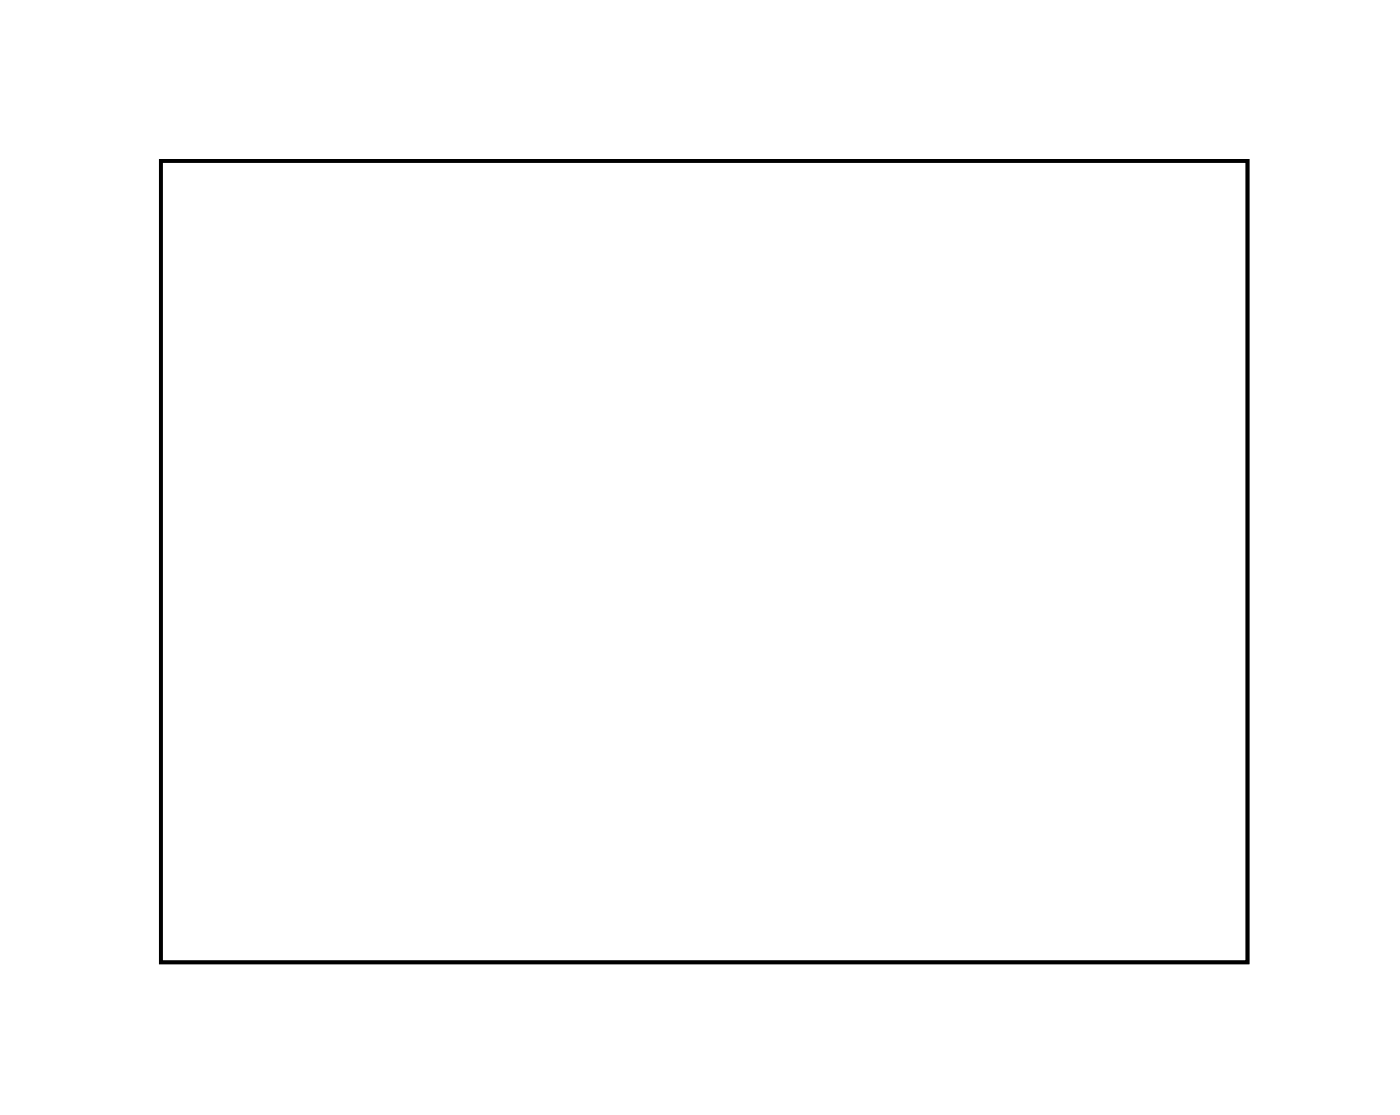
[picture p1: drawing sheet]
<svg xmlns="http://www.w3.org/2000/svg" width="76mm" height="61mm" viewBox="0 0 76 61" stroke-linecap="round" stroke-linejoin="round" font-family="sans-serif">
<path d="M8.8 8.8h59.1v43.6h-59.1z" fill="none" stroke="#000" stroke-width=".2"/>
<path d="M8.8 8.8h59.1v43.6h-59.1z" fill="none" stroke="#000" stroke-width=".05"/>
<circle cx="31.8" cy="47.2" r=".58" fill="#fff"/>
<circle cx="31.8" cy="47.2" r=".58" fill="none" stroke="#fff" stroke-width=".72" stroke-linecap="butt"/>
<circle cx="33.8" cy="47.2" r=".58" fill="#fff"/>
<circle cx="33.8" cy="47.2" r=".58" fill="none" stroke="#fff" stroke-width=".72" stroke-linecap="butt"/>
<circle cx="35.8" cy="47.2" r=".58" fill="#fff"/>
<circle cx="35.8" cy="47.2" r=".58" fill="none" stroke="#fff" stroke-width=".72" stroke-linecap="butt"/>
<path d="M18.3 12.1h1.6v1.6h-1.6z" fill="#fff"/>
<path d="M18.3 12.1h1.6v1.6h-1.6z" fill="none" stroke="#fff" stroke-width=".76" stroke-linecap="butt"/>
<circle cx="19.1" cy="12.9" r=".79" fill="#fff"/>
<circle cx="19.1" cy="12.9" r=".79" fill="none" stroke="#fff" stroke-width=".76" stroke-linecap="butt"/>
<circle cx="19.1" cy="15.4" r=".79" fill="#fff"/>
<circle cx="19.1" cy="15.4" r=".79" fill="none" stroke="#fff" stroke-width=".76" stroke-linecap="butt"/>
<circle cx="19.1" cy="18" r=".79" fill="#fff"/>
<circle cx="19.1" cy="18" r=".79" fill="none" stroke="#fff" stroke-width=".76" stroke-linecap="butt"/>
<circle cx="66.1" cy="29.4" r=".66" fill="#fff"/>
<circle cx="66.1" cy="29.4" r=".66" fill="none" stroke="#fff" stroke-width=".56"/>
<path d="M65.4 28.7h1.4v1.4h-1.4z" fill="#fff"/>
<path d="M65.4 28.7h1.4v1.4h-1.4z" fill="none" stroke="#fff" stroke-width=".56"/>
<circle cx="66.1" cy="31.9" r=".66" fill="#fff"/>
<circle cx="66.1" cy="31.9" r=".66" fill="none" stroke="#fff" stroke-width=".56"/>
<circle cx="66.1" cy="34.5" r=".66" fill="#fff"/>
<circle cx="66.1" cy="34.5" r=".66" fill="none" stroke="#fff" stroke-width=".56"/>
<circle cx="66.1" cy="37" r=".66" fill="#fff"/>
<circle cx="66.1" cy="37" r=".66" fill="none" stroke="#fff" stroke-width=".56"/>
<circle cx="66.1" cy="39.6" r=".66" fill="#fff"/>
<circle cx="66.1" cy="39.6" r=".66" fill="none" stroke="#fff" stroke-width=".56"/>
<circle cx="66.1" cy="42.1" r=".66" fill="#fff"/>
<circle cx="66.1" cy="42.1" r=".66" fill="none" stroke="#fff" stroke-width=".56"/>
<circle cx="66.1" cy="44.6" r=".66" fill="#fff"/>
<circle cx="66.1" cy="44.6" r=".66" fill="none" stroke="#fff" stroke-width=".56"/>
<circle cx="66.1" cy="47.2" r=".66" fill="#fff"/>
<circle cx="66.1" cy="47.2" r=".66" fill="none" stroke="#fff" stroke-width=".56"/>
<path d="M28.6 38.9h1.4v1.4h-1.4z" fill="#fff"/>
<path d="M28.6 38.9h1.4v1.4h-1.4z" fill="none" stroke="#fff" stroke-width=".76" stroke-linecap="butt"/>
<circle cx="29.3" cy="39.6" r=".7" fill="#fff"/>
<circle cx="29.3" cy="39.6" r=".7" fill="none" stroke="#fff" stroke-width=".76" stroke-linecap="butt"/>
<circle cx="29.3" cy="31.9" r=".7" fill="#fff"/>
<circle cx="29.3" cy="31.9" r=".7" fill="none" stroke="#fff" stroke-width=".76" stroke-linecap="butt"/>
<circle cx="31.8" cy="39.6" r=".7" fill="#fff"/>
<circle cx="31.8" cy="39.6" r=".7" fill="none" stroke="#fff" stroke-width=".76" stroke-linecap="butt"/>
<circle cx="31.8" cy="31.9" r=".7" fill="#fff"/>
<circle cx="31.8" cy="31.9" r=".7" fill="none" stroke="#fff" stroke-width=".76" stroke-linecap="butt"/>
<circle cx="34.3" cy="39.6" r=".7" fill="#fff"/>
<circle cx="34.3" cy="39.6" r=".7" fill="none" stroke="#fff" stroke-width=".76" stroke-linecap="butt"/>
<circle cx="34.3" cy="31.9" r=".7" fill="#fff"/>
<circle cx="34.3" cy="31.9" r=".7" fill="none" stroke="#fff" stroke-width=".76" stroke-linecap="butt"/>
<circle cx="36.9" cy="39.6" r=".7" fill="#fff"/>
<circle cx="36.9" cy="39.6" r=".7" fill="none" stroke="#fff" stroke-width=".76" stroke-linecap="butt"/>
<circle cx="36.9" cy="31.9" r=".7" fill="#fff"/>
<circle cx="36.9" cy="31.9" r=".7" fill="none" stroke="#fff" stroke-width=".76" stroke-linecap="butt"/>
<circle cx="39.4" cy="39.6" r=".7" fill="#fff"/>
<circle cx="39.4" cy="39.6" r=".7" fill="none" stroke="#fff" stroke-width=".76" stroke-linecap="butt"/>
<circle cx="39.4" cy="31.9" r=".7" fill="#fff"/>
<circle cx="39.4" cy="31.9" r=".7" fill="none" stroke="#fff" stroke-width=".76" stroke-linecap="butt"/>
<circle cx="42" cy="39.6" r=".7" fill="#fff"/>
<circle cx="42" cy="39.6" r=".7" fill="none" stroke="#fff" stroke-width=".76" stroke-linecap="butt"/>
<circle cx="42" cy="31.9" r=".7" fill="#fff"/>
<circle cx="42" cy="31.9" r=".7" fill="none" stroke="#fff" stroke-width=".76" stroke-linecap="butt"/>
<circle cx="44.5" cy="39.6" r=".7" fill="#fff"/>
<circle cx="44.5" cy="39.6" r=".7" fill="none" stroke="#fff" stroke-width=".76" stroke-linecap="butt"/>
<circle cx="44.5" cy="31.9" r=".7" fill="#fff"/>
<circle cx="44.5" cy="31.9" r=".7" fill="none" stroke="#fff" stroke-width=".76" stroke-linecap="butt"/>
<circle cx="47" cy="39.6" r=".7" fill="#fff"/>
<circle cx="47" cy="39.6" r=".7" fill="none" stroke="#fff" stroke-width=".76" stroke-linecap="butt"/>
<circle cx="47" cy="31.9" r=".7" fill="#fff"/>
<circle cx="47" cy="31.9" r=".7" fill="none" stroke="#fff" stroke-width=".76" stroke-linecap="butt"/>
<circle cx="49.6" cy="39.6" r=".7" fill="#fff"/>
<circle cx="49.6" cy="39.6" r=".7" fill="none" stroke="#fff" stroke-width=".76" stroke-linecap="butt"/>
<circle cx="49.6" cy="31.9" r=".7" fill="#fff"/>
<circle cx="49.6" cy="31.9" r=".7" fill="none" stroke="#fff" stroke-width=".76" stroke-linecap="butt"/>
<circle cx="52.1" cy="39.6" r=".7" fill="#fff"/>
<circle cx="52.1" cy="39.6" r=".7" fill="none" stroke="#fff" stroke-width=".76" stroke-linecap="butt"/>
<circle cx="52.1" cy="31.9" r=".7" fill="#fff"/>
<circle cx="52.1" cy="31.9" r=".7" fill="none" stroke="#fff" stroke-width=".76" stroke-linecap="butt"/>
<circle cx="54.7" cy="39.6" r=".7" fill="#fff"/>
<circle cx="54.7" cy="39.6" r=".7" fill="none" stroke="#fff" stroke-width=".76" stroke-linecap="butt"/>
<circle cx="54.7" cy="31.9" r=".7" fill="#fff"/>
<circle cx="54.7" cy="31.9" r=".7" fill="none" stroke="#fff" stroke-width=".76" stroke-linecap="butt"/>
<circle cx="57.2" cy="39.6" r=".7" fill="#fff"/>
<circle cx="57.2" cy="39.6" r=".7" fill="none" stroke="#fff" stroke-width=".76" stroke-linecap="butt"/>
<circle cx="57.2" cy="31.9" r=".7" fill="#fff"/>
<circle cx="57.2" cy="31.9" r=".7" fill="none" stroke="#fff" stroke-width=".76" stroke-linecap="butt"/>
<circle cx="59.7" cy="39.6" r=".7" fill="#fff"/>
<circle cx="59.7" cy="39.6" r=".7" fill="none" stroke="#fff" stroke-width=".76" stroke-linecap="butt"/>
<circle cx="59.7" cy="31.9" r=".7" fill="#fff"/>
<circle cx="59.7" cy="31.9" r=".7" fill="none" stroke="#fff" stroke-width=".76" stroke-linecap="butt"/>
<circle cx="62.3" cy="39.6" r=".7" fill="#fff"/>
<circle cx="62.3" cy="39.6" r=".7" fill="none" stroke="#fff" stroke-width=".76" stroke-linecap="butt"/>
<circle cx="62.3" cy="31.9" r=".7" fill="#fff"/>
<circle cx="62.3" cy="31.9" r=".7" fill="none" stroke="#fff" stroke-width=".76" stroke-linecap="butt"/>
<path d="M15.8 43.9h1.5v1.5h-1.5z" fill="#fff"/>
<path d="M15.8 43.9h1.5v1.5h-1.5z" fill="none" stroke="#fff" stroke-width=".76" stroke-linecap="butt"/>
<circle cx="16.6" cy="44.6" r=".74" fill="#fff"/>
<circle cx="16.6" cy="44.6" r=".74" fill="none" stroke="#fff" stroke-width=".76" stroke-linecap="butt"/>
<circle cx="16.6" cy="47.2" r=".74" fill="#fff"/>
<circle cx="16.6" cy="47.2" r=".74" fill="none" stroke="#fff" stroke-width=".76" stroke-linecap="butt"/>
<circle cx="16.6" cy="49.7" r=".74" fill="#fff"/>
<circle cx="16.6" cy="49.7" r=".74" fill="none" stroke="#fff" stroke-width=".76" stroke-linecap="butt"/>
<path d="M51.4 22.3h1.5v1.5h-1.5z" fill="#fff"/>
<path d="M51.4 22.3h1.5v1.5h-1.5z" fill="none" stroke="#fff" stroke-width=".76" stroke-linecap="butt"/>
<circle cx="52.1" cy="23.1" r=".76" fill="#fff"/>
<circle cx="52.1" cy="23.1" r=".76" fill="none" stroke="#fff" stroke-width=".76" stroke-linecap="butt"/>
<circle cx="52.1" cy="25.6" r=".76" fill="#fff"/>
<circle cx="52.1" cy="25.6" r=".76" fill="none" stroke="#fff" stroke-width=".76" stroke-linecap="butt"/>
<path d="M51.4 15.9h1.5v1.6h-1.5z" fill="#fff"/>
<path d="M51.4 15.9h1.5v1.6h-1.5z" fill="none" stroke="#fff" stroke-width=".76" stroke-linecap="butt"/>
<circle cx="52.1" cy="16.7" r=".76" fill="#fff"/>
<circle cx="52.1" cy="16.7" r=".76" fill="none" stroke="#fff" stroke-width=".76" stroke-linecap="butt"/>
<circle cx="52.1" cy="19.2" r=".76" fill="#fff"/>
<circle cx="52.1" cy="19.2" r=".76" fill="none" stroke="#fff" stroke-width=".76" stroke-linecap="butt"/>
<path d="M10.7 10.9h1.5v1.5h-1.5z" fill="#fff"/>
<path d="M10.7 10.9h1.5v1.5h-1.5z" fill="none" stroke="#fff" stroke-width=".76" stroke-linecap="butt"/>
<circle cx="11.5" cy="11.6" r=".76" fill="#fff"/>
<circle cx="11.5" cy="11.6" r=".76" fill="none" stroke="#fff" stroke-width=".76" stroke-linecap="butt"/>
<circle cx="14" cy="11.6" r=".76" fill="#fff"/>
<circle cx="14" cy="11.6" r=".76" fill="none" stroke="#fff" stroke-width=".76" stroke-linecap="butt"/>
<path d="M60.3 45.2h1.4v1.4h-1.4z" fill="#fff"/>
<path d="M60.3 45.2h1.4v1.4h-1.4z" fill="none" stroke="#fff" stroke-width=".76" stroke-linecap="butt"/>
<circle cx="61" cy="45.9" r=".7" fill="#fff"/>
<circle cx="61" cy="45.9" r=".7" fill="none" stroke="#fff" stroke-width=".76" stroke-linecap="butt"/>
<circle cx="61" cy="48.5" r=".7" fill="#fff"/>
<circle cx="61" cy="48.5" r=".7" fill="none" stroke="#fff" stroke-width=".76" stroke-linecap="butt"/>
<path d="M10.8 18.5h1.4v1.4h-1.4z" fill="#fff"/>
<path d="M10.8 18.5h1.4v1.4h-1.4z" fill="none" stroke="#fff" stroke-width=".76" stroke-linecap="butt"/>
<circle cx="11.5" cy="19.2" r=".7" fill="#fff"/>
<circle cx="11.5" cy="19.2" r=".7" fill="none" stroke="#fff" stroke-width=".76" stroke-linecap="butt"/>
<circle cx="14" cy="19.2" r=".7" fill="#fff"/>
<circle cx="14" cy="19.2" r=".7" fill="none" stroke="#fff" stroke-width=".76" stroke-linecap="butt"/>
<circle cx="16.6" cy="37" r=".6" fill="#fff"/>
<circle cx="16.6" cy="37" r=".6" fill="none" stroke="#fff" stroke-width=".65" stroke-linecap="butt"/>
<path d="M16 36.4h1.2v1.2h-1.2z" fill="#fff"/>
<path d="M16 36.4h1.2v1.2h-1.2z" fill="none" stroke="#fff" stroke-width=".65" stroke-linecap="butt"/>
<circle cx="16.6" cy="34.5" r=".6" fill="#fff"/>
<circle cx="16.6" cy="34.5" r=".6" fill="none" stroke="#fff" stroke-width=".65" stroke-linecap="butt"/>
<path d="M49 44h1.2v1.3h-1.2z" fill="#fff"/>
<path d="M49 44h1.2v1.3h-1.2z" fill="none" stroke="#fff" stroke-width=".79" stroke-linecap="butt"/>
<circle cx="49.6" cy="44.6" r=".61" fill="#fff"/>
<circle cx="49.6" cy="44.6" r=".61" fill="none" stroke="#fff" stroke-width=".79" stroke-linecap="butt"/>
<circle cx="52.1" cy="44.6" r=".61" fill="#fff"/>
<circle cx="52.1" cy="44.6" r=".61" fill="none" stroke="#fff" stroke-width=".79" stroke-linecap="butt"/>
<circle cx="54.7" cy="47.2" r=".64" fill="#fff"/>
<circle cx="54.7" cy="47.2" r=".64" fill="none" stroke="#fff" stroke-width=".76" stroke-linecap="butt"/>
<circle cx="52.1" cy="47.2" r=".64" fill="#fff"/>
<circle cx="52.1" cy="47.2" r=".64" fill="none" stroke="#fff" stroke-width=".76" stroke-linecap="butt"/>
<circle cx="49.6" cy="47.2" r=".64" fill="#fff"/>
<circle cx="49.6" cy="47.2" r=".64" fill="none" stroke="#fff" stroke-width=".76" stroke-linecap="butt"/>
<circle cx="47" cy="47.2" r=".64" fill="#fff"/>
<circle cx="47" cy="47.2" r=".64" fill="none" stroke="#fff" stroke-width=".76" stroke-linecap="butt"/>
<path d="M27.3 46.5h1.4v1.4h-1.4z" fill="#fff"/>
<path d="M27.3 46.5h1.4v1.4h-1.4z" fill="none" stroke="#fff" stroke-width=".76" stroke-linecap="butt"/>
<circle cx="28" cy="47.2" r=".7" fill="#fff"/>
<circle cx="28" cy="47.2" r=".7" fill="none" stroke="#fff" stroke-width=".76" stroke-linecap="butt"/>
<circle cx="25.5" cy="47.2" r=".7" fill="#fff"/>
<circle cx="25.5" cy="47.2" r=".7" fill="none" stroke="#fff" stroke-width=".76" stroke-linecap="butt"/>
<circle cx="16.6" cy="24.3" r=".72" fill="#fff"/>
<circle cx="16.6" cy="24.3" r=".72" fill="none" stroke="#fff" stroke-width=".69" stroke-linecap="butt"/>
<path d="M15.6 23.4h1.9v1.9h-1.9zM16.1 24.3a.5 .5 0 0 0 1 0 .5 .5 0 0 0-1 0z" fill="#fff"/>
<g fill="none" stroke="#fff" stroke-width=".25">
<path d="M15.6 23.4h1.9v1.9h-1.9z"/>
<circle cx="16.6" cy="24.3" r=".5"/>
</g>
<circle cx="14" cy="24.3" r=".72" fill="#fff"/>
<circle cx="14" cy="24.3" r=".72" fill="none" stroke="#fff" stroke-width=".69" stroke-linecap="butt"/>
<circle cx="11.5" cy="24.3" r=".72" fill="#fff"/>
<circle cx="11.5" cy="24.3" r=".72" fill="none" stroke="#fff" stroke-width=".69" stroke-linecap="butt"/>
<circle cx="26.7" cy="10.5" r=".56" fill="#fff"/>
<circle cx="26.7" cy="10.5" r=".56" fill="none" stroke="#fff" stroke-width=".32"/>
<circle cx="26.7" cy="13" r=".56" fill="#fff"/>
<circle cx="26.7" cy="13" r=".56" fill="none" stroke="#fff" stroke-width=".32"/>
<circle cx="26.7" cy="15.5" r=".56" fill="#fff"/>
<circle cx="26.7" cy="15.5" r=".56" fill="none" stroke="#fff" stroke-width=".32"/>
<circle cx="26.7" cy="18" r=".56" fill="#fff"/>
<circle cx="26.7" cy="18" r=".56" fill="none" stroke="#fff" stroke-width=".32"/>
<circle cx="26.7" cy="20.6" r=".56" fill="#fff"/>
<circle cx="26.7" cy="20.6" r=".56" fill="none" stroke="#fff" stroke-width=".32"/>
<circle cx="26.7" cy="23.1" r=".56" fill="#fff"/>
<circle cx="26.7" cy="23.1" r=".56" fill="none" stroke="#fff" stroke-width=".32"/>
<circle cx="26.7" cy="25.6" r=".56" fill="#fff"/>
<circle cx="26.7" cy="25.6" r=".56" fill="none" stroke="#fff" stroke-width=".32"/>
<circle cx="26.7" cy="28.1" r=".56" fill="#fff"/>
<circle cx="26.7" cy="28.1" r=".56" fill="none" stroke="#fff" stroke-width=".32"/>
<circle cx="39.4" cy="10.5" r=".56" fill="#fff"/>
<circle cx="39.4" cy="10.5" r=".56" fill="none" stroke="#fff" stroke-width=".32"/>
<circle cx="39.4" cy="13" r=".56" fill="#fff"/>
<circle cx="39.4" cy="13" r=".56" fill="none" stroke="#fff" stroke-width=".32"/>
<circle cx="39.4" cy="15.5" r=".56" fill="#fff"/>
<circle cx="39.4" cy="15.5" r=".56" fill="none" stroke="#fff" stroke-width=".32"/>
<circle cx="39.4" cy="18" r=".56" fill="#fff"/>
<circle cx="39.4" cy="18" r=".56" fill="none" stroke="#fff" stroke-width=".32"/>
<circle cx="39.4" cy="20.6" r=".56" fill="#fff"/>
<circle cx="39.4" cy="20.6" r=".56" fill="none" stroke="#fff" stroke-width=".32"/>
<circle cx="39.4" cy="23.1" r=".56" fill="#fff"/>
<circle cx="39.4" cy="23.1" r=".56" fill="none" stroke="#fff" stroke-width=".32"/>
<circle cx="39.4" cy="25.6" r=".56" fill="#fff"/>
<circle cx="39.4" cy="25.6" r=".56" fill="none" stroke="#fff" stroke-width=".32"/>
<circle cx="39.4" cy="28.1" r=".56" fill="#fff"/>
<circle cx="39.4" cy="28.1" r=".56" fill="none" stroke="#fff" stroke-width=".32"/>
<path d="M43.8 12.2h1.4v1.4h-1.4z" fill="#fff"/>
<path d="M43.8 12.2h1.4v1.4h-1.4z" fill="none" stroke="#fff" stroke-width=".76" stroke-linecap="butt"/>
<circle cx="44.5" cy="12.9" r=".7" fill="#fff"/>
<circle cx="44.5" cy="12.9" r=".7" fill="none" stroke="#fff" stroke-width=".76" stroke-linecap="butt"/>
<circle cx="44.5" cy="10.4" r=".7" fill="#fff"/>
<circle cx="44.5" cy="10.4" r=".7" fill="none" stroke="#fff" stroke-width=".76" stroke-linecap="butt"/>
<circle cx="22.9" cy="49.7" r=".35" fill="#fff"/>
<circle cx="22.9" cy="49.7" r=".35" fill="none" stroke="#fff" stroke-width=".55"/>
<circle cx="10.2" cy="37" r=".7" fill="#fff"/>
<circle cx="10.2" cy="37" r=".7" fill="none" stroke="#fff" stroke-width=".76" stroke-linecap="butt"/>
<circle cx="10.2" cy="47.2" r=".7" fill="#fff"/>
<circle cx="10.2" cy="47.2" r=".7" fill="none" stroke="#fff" stroke-width=".76" stroke-linecap="butt"/>
<path d="M13.3 30h1.4v1.4h-1.4z" fill="#fff"/>
<path d="M13.3 30h1.4v1.4h-1.4z" fill="none" stroke="#fff" stroke-width=".76" stroke-linecap="butt"/>
<circle cx="14" cy="30.7" r=".7" fill="#fff"/>
<circle cx="14" cy="30.7" r=".7" fill="none" stroke="#fff" stroke-width=".76" stroke-linecap="butt"/>
<circle cx="11.5" cy="30.7" r=".7" fill="#fff"/>
<circle cx="11.5" cy="30.7" r=".7" fill="none" stroke="#fff" stroke-width=".76" stroke-linecap="butt"/>
<circle cx="12.8" cy="40.8" r=".7" fill="#fff"/>
<circle cx="12.8" cy="40.8" r=".7" fill="none" stroke="#fff" stroke-width=".76" stroke-linecap="butt"/>
<circle cx="12.8" cy="51" r=".7" fill="#fff"/>
<circle cx="12.8" cy="51" r=".7" fill="none" stroke="#fff" stroke-width=".76" stroke-linecap="butt"/>
<path d="M51.4 9.6h1.5v1.5h-1.5z" fill="#fff"/>
<path d="M51.4 9.6h1.5v1.5h-1.5z" fill="none" stroke="#fff" stroke-width=".76" stroke-linecap="butt"/>
<circle cx="52.1" cy="10.4" r=".75" fill="#fff"/>
<circle cx="52.1" cy="10.4" r=".75" fill="none" stroke="#fff" stroke-width=".76" stroke-linecap="butt"/>
<circle cx="52.1" cy="12.9" r=".75" fill="#fff"/>
<circle cx="52.1" cy="12.9" r=".75" fill="none" stroke="#fff" stroke-width=".76" stroke-linecap="butt"/>
</svg>
